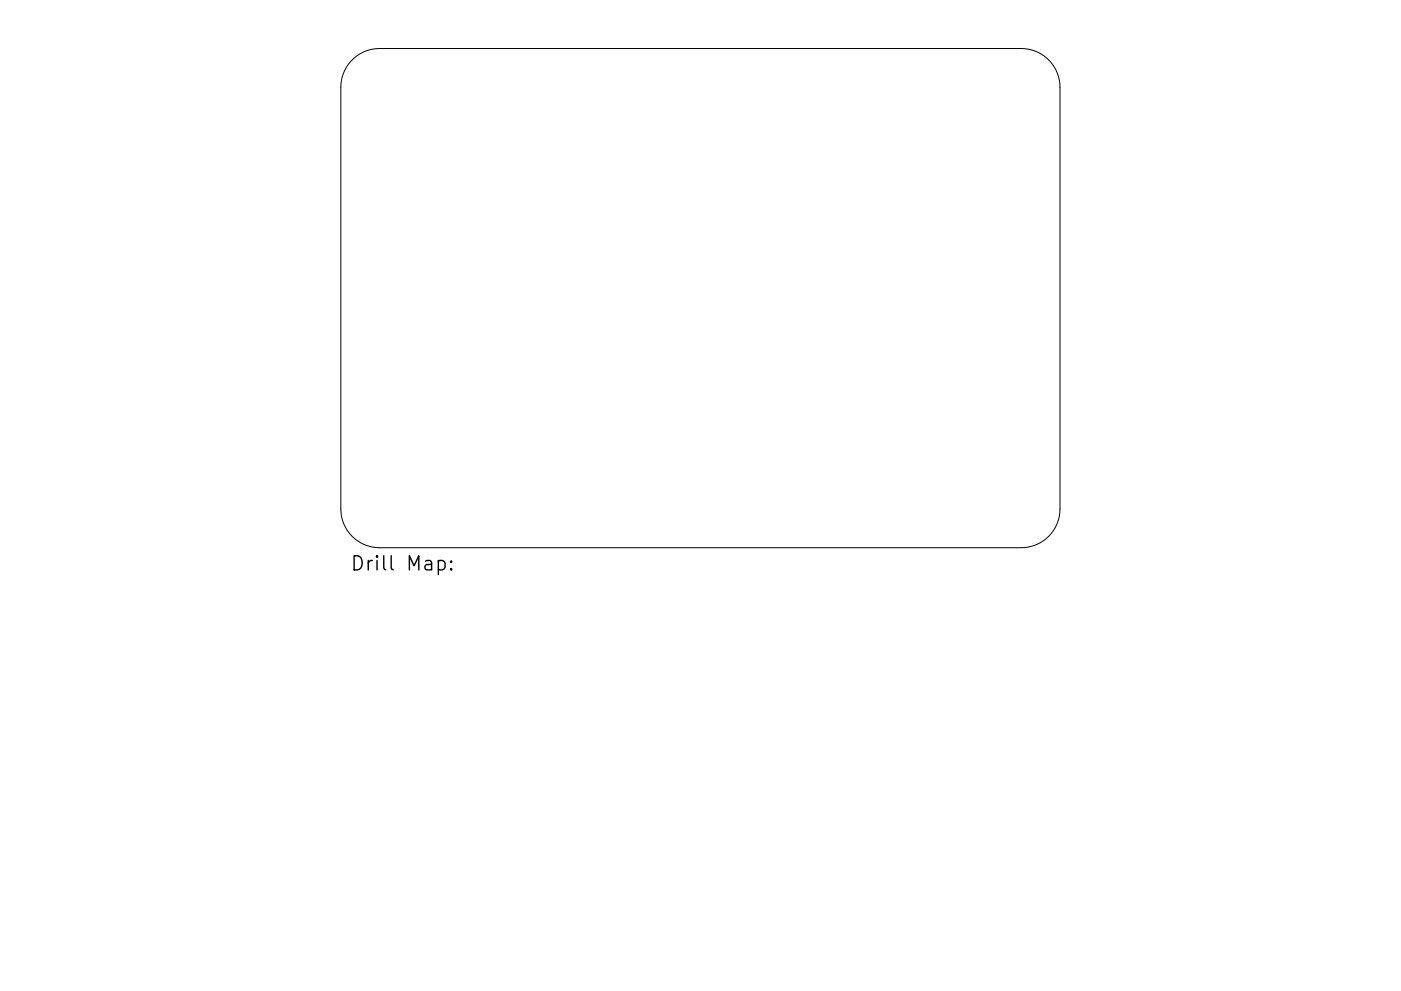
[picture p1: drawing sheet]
<svg xmlns="http://www.w3.org/2000/svg" width="297mm" height="210mm" viewBox="0 0 297 210" stroke-linecap="round" stroke-linejoin="round" font-family="sans-serif">
<defs><g id="words">
<text font-size="4.2" x="74.2" y="121.1">Drill Map:</text>
</g></defs>
<path d="M74.7 12.7a8.2 8.2 0 0 1 5.8-2.4h136a8.2 8.2 0 0 1 8.2 8.2v89.5a8.2 8.2 0 0 1-8.2 8.2h-136a8.2 8.2 0 0 1-8.2-8.2v-89.5a8.2 8.2 0 0 1 2.4-5.8z" fill="none" stroke="#000" stroke-width=".21"/>
<path d="M92.9 119.1l.9-.2 .6 .6v.8l-.3 .5-.3 .1-.9-.1M95.7 119.1l.1 .1-.1 .1-.2-.1 .2-.1v.2M95.7 120.6l.1 .2-.1 .1-.2-.1 .2-.2v.3" fill="none" stroke="#000" stroke-width=".3"/>
<use href="#words"/>
</svg>
